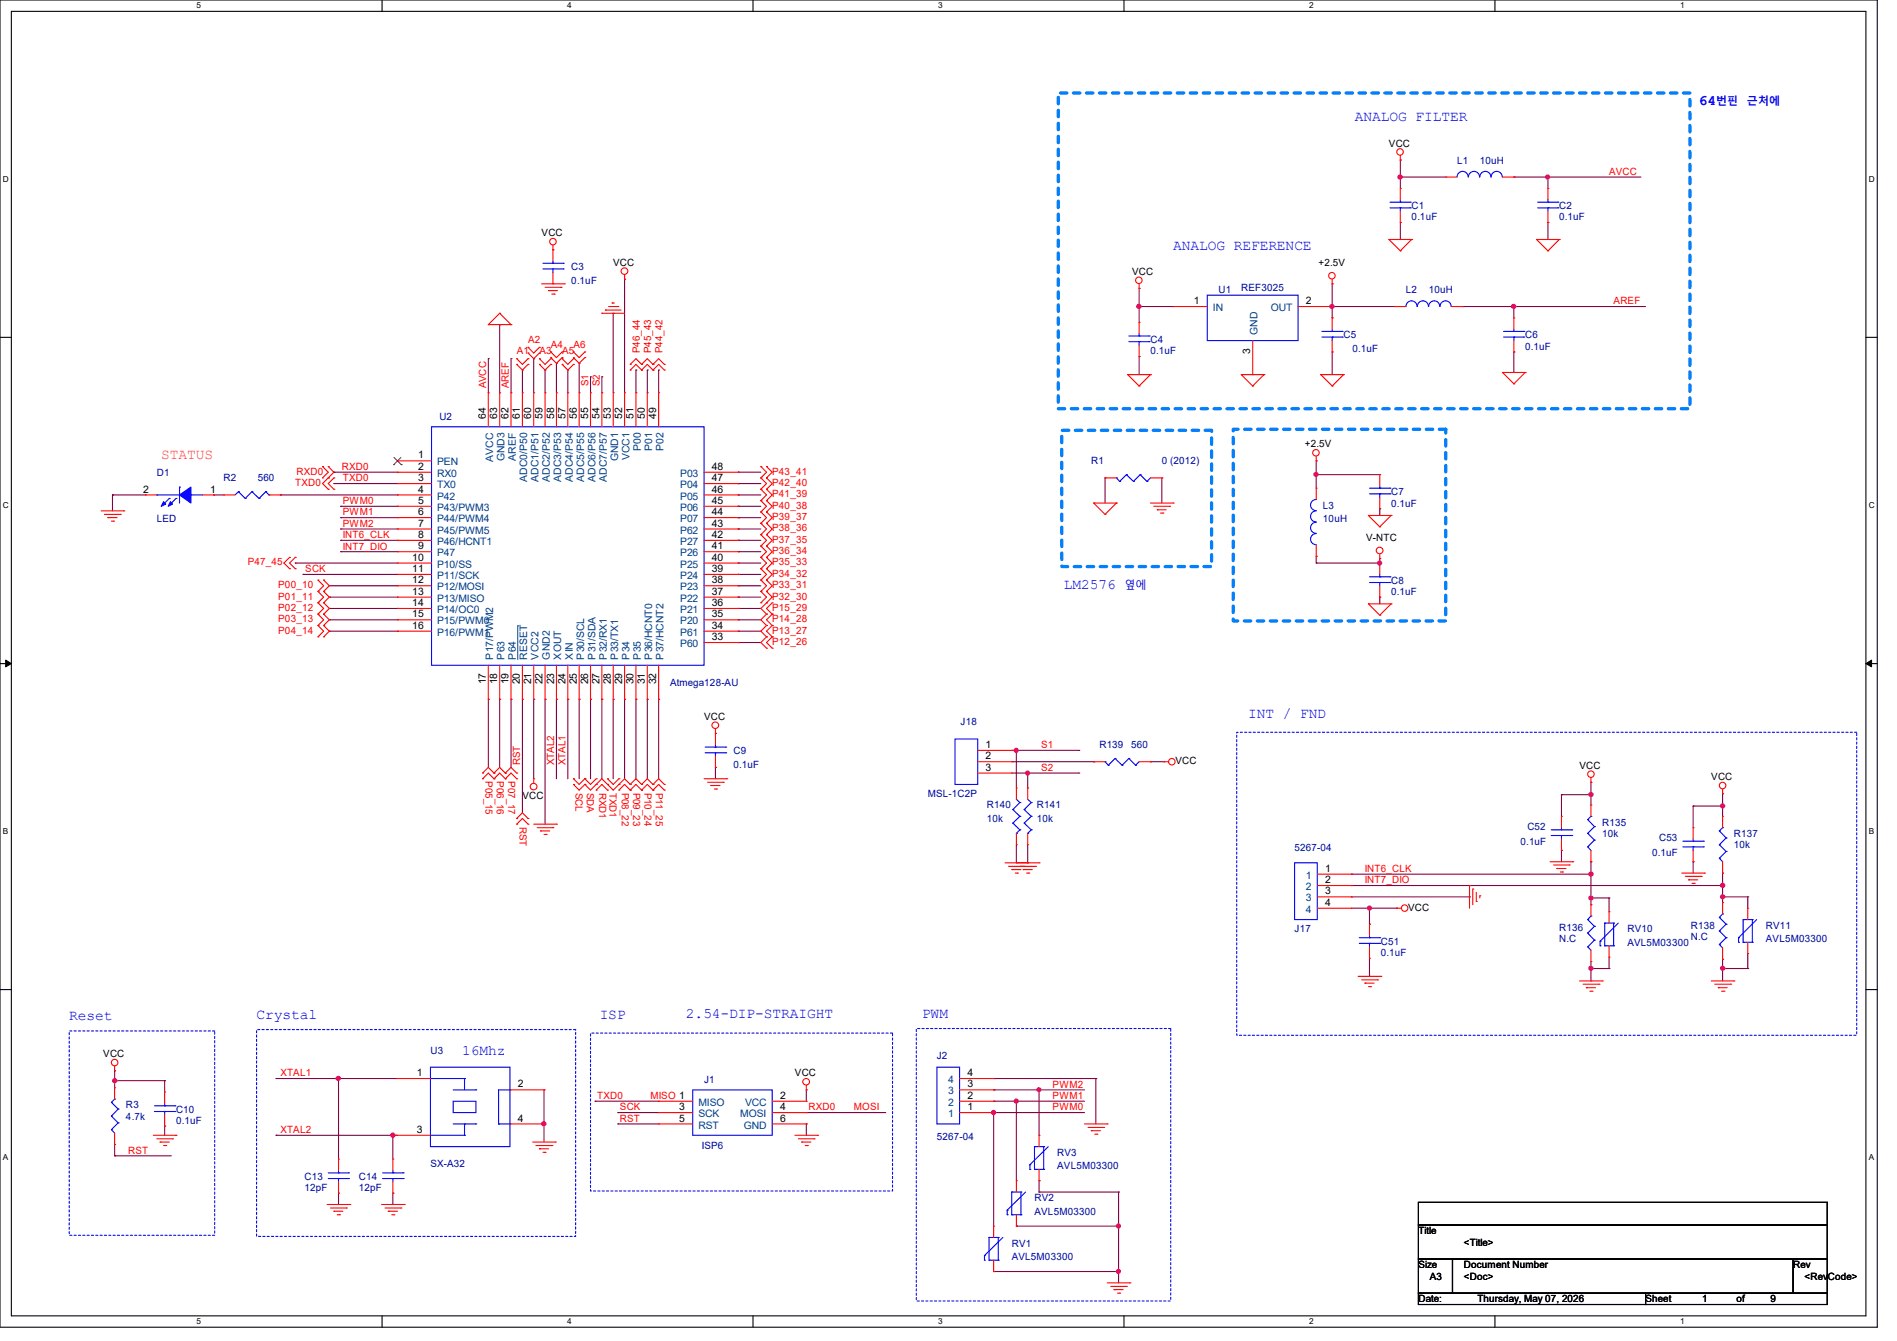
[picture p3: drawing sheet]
<svg xmlns="http://www.w3.org/2000/svg" width="297mm" height="210mm" viewBox="0 0 297 210" stroke-linecap="round" stroke-linejoin="round" font-family="sans-serif">
<defs><g id="words">
<g font-size="2.3" fill="#00f">
<text x="266" y="16.4">64</text>
<text x="212.1" y="18.9">ANALOG FILTER</text>
<text x="183.7" y="39.2">ANALOG REFERENCE</text>
<text x="166.6" y="92.2">LM2576</text>
<text x="195.4" y="112.4">INT / FND</text>
<text x="10.8" y="159.8">Reset</text>
<text x="40.2" y="159.6">Crystal</text>
<text x="93.9" y="159.6">ISP</text>
<text x="107.4" y="159.4">2.54-DIP-STRAIGHT</text>
<text x="144.4" y="159.4">PWM</text>
<text x="72.3" y="165.3">16Mhz</text>
</g>
<text font-size="2.3" fill="#ff8000" x="25.2" y="71.9">STATUS</text>
<g font-size="1.7" fill="#00f">
<text x="268.7" y="16.5">번핀</text>
<text x="273.5" y="16.5">근처에</text>
<text x="176.1" y="92.2">옆에</text>
</g>
<g font-size="1.6">
<text x="217.5" y="22.9">VCC</text>
<text x="84.8" y="37">VCC</text>
<text x="96" y="41.6">VCC</text>
<text x="206.4" y="41.6">+2.5V</text>
<text x="177.2" y="43.1">VCC</text>
<text x="186.9" y="47.6">1</text>
<text x="204.5" y="47.6">2</text>
<text x="195.8" y="55.5" transform="rotate(-90 195.8 55.5)">3</text>
<text x="76.1" y="65.6" transform="rotate(-90 76.1 65.6)">64</text>
<text x="77.9" y="65.6" transform="rotate(-90 77.9 65.6)">63</text>
<text x="79.6" y="65.6" transform="rotate(-90 79.6 65.6)">62</text>
<text x="81.4" y="65.6" transform="rotate(-90 81.4 65.6)">61</text>
<text x="83.2" y="65.6" transform="rotate(-90 83.2 65.6)">60</text>
<text x="85" y="65.6" transform="rotate(-90 85 65.6)">59</text>
<text x="86.7" y="65.6" transform="rotate(-90 86.7 65.6)">58</text>
<text x="88.5" y="65.6" transform="rotate(-90 88.5 65.6)">57</text>
<text x="90.3" y="65.6" transform="rotate(-90 90.3 65.6)">56</text>
<text x="92.1" y="65.6" transform="rotate(-90 92.1 65.6)">55</text>
<text x="93.9" y="65.6" transform="rotate(-90 93.9 65.6)">54</text>
<text x="95.6" y="65.6" transform="rotate(-90 95.6 65.6)">53</text>
<text x="97.4" y="65.6" transform="rotate(-90 97.4 65.6)">52</text>
<text x="99.2" y="65.6" transform="rotate(-90 99.2 65.6)">51</text>
<text x="101" y="65.6" transform="rotate(-90 101 65.6)">50</text>
<text x="102.7" y="65.6" transform="rotate(-90 102.7 65.6)">49</text>
<text x="65.4" y="71.8">1</text>
<text x="204.3" y="70.1">+2.5V</text>
<text x="22.4" y="77.1">2</text>
<text x="32.9" y="77.1">1</text>
<text x="65.4" y="73.6">2</text>
<text x="65.4" y="75.4">3</text>
<text x="65.4" y="77.1">4</text>
<text x="111.5" y="77.1">46</text>
<text x="111.5" y="75.4">47</text>
<text x="111.5" y="73.6">48</text>
<text x="65.4" y="78.9">5</text>
<text x="65.4" y="80.7">6</text>
<text x="65.4" y="82.5">7</text>
<text x="111.5" y="82.5">43</text>
<text x="111.5" y="80.7">44</text>
<text x="111.5" y="78.9">45</text>
<text x="64.6" y="87.8">10</text>
<text x="64.6" y="89.6">11</text>
<text x="65.4" y="84.2">8</text>
<text x="65.4" y="86">9</text>
<text x="111.5" y="89.6">39</text>
<text x="111.5" y="87.8">40</text>
<text x="111.5" y="86">41</text>
<text x="111.5" y="84.2">42</text>
<text x="213.9" y="84.7">V-NTC</text>
<text x="64.6" y="91.4">12</text>
<text x="64.6" y="93.1">13</text>
<text x="64.6" y="94.9">14</text>
<text x="111.5" y="94.9">36</text>
<text x="111.5" y="93.1">37</text>
<text x="111.5" y="91.4">38</text>
<text x="64.6" y="96.7">15</text>
<text x="64.6" y="98.5">16</text>
<text x="111.5" y="100.2">33</text>
<text x="111.5" y="98.5">34</text>
<text x="111.5" y="96.7">35</text>
<text x="76.1" y="107.2" transform="rotate(-90 76.1 107.2)">17</text>
<text x="77.9" y="107.2" transform="rotate(-90 77.9 107.2)">18</text>
<text x="79.6" y="107.2" transform="rotate(-90 79.6 107.2)">19</text>
<text x="81.4" y="107.2" transform="rotate(-90 81.4 107.2)">20</text>
<text x="83.2" y="107.2" transform="rotate(-90 83.2 107.2)">21</text>
<text x="85" y="107.2" transform="rotate(-90 85 107.2)">22</text>
<text x="86.7" y="107.2" transform="rotate(-90 86.7 107.2)">23</text>
<text x="88.5" y="107.2" transform="rotate(-90 88.5 107.2)">24</text>
<text x="90.3" y="107.2" transform="rotate(-90 90.3 107.2)">25</text>
<text x="92.1" y="107.2" transform="rotate(-90 92.1 107.2)">26</text>
<text x="93.9" y="107.2" transform="rotate(-90 93.9 107.2)">27</text>
<text x="95.6" y="107.2" transform="rotate(-90 95.6 107.2)">28</text>
<text x="97.4" y="107.2" transform="rotate(-90 97.4 107.2)">29</text>
<text x="99.2" y="107.2" transform="rotate(-90 99.2 107.2)">30</text>
<text x="101" y="107.2" transform="rotate(-90 101 107.2)">31</text>
<text x="102.7" y="107.2" transform="rotate(-90 102.7 107.2)">32</text>
<text x="110.2" y="112.7">VCC</text>
<text x="154.3" y="117.1">1</text>
<text x="154.3" y="118.9">2</text>
<text x="184" y="119.7">VCC</text>
<text x="81.8" y="125.2">VCC</text>
<text x="154.3" y="120.7">3</text>
<text x="247.3" y="120.4">VCC</text>
<text x="267.9" y="122.2">VCC</text>
<text x="207.5" y="136.5">1</text>
<text x="207.5" y="138.3">2</text>
<text x="207.5" y="140.1">3</text>
<text x="207.5" y="141.9">4</text>
<text x="220.5" y="142.6">VCC</text>
<text x="16.2" y="165.6">VCC</text>
<text x="65.3" y="168.5">1</text>
<text x="81.1" y="170.3">2</text>
<text x="106.3" y="173.9">3</text>
<text x="122.1" y="172.1">2</text>
<text x="122.1" y="173.9">4</text>
<text x="124.5" y="168.6">VCC</text>
<text x="151.5" y="173.9">1</text>
<text x="151.5" y="172.1">2</text>
<text x="151.5" y="170.3">3</text>
<text x="151.5" y="168.5">4</text>
<text x="65.3" y="177.4">3</text>
<text x="81.1" y="175.6">4</text>
<text x="106.3" y="175.6">5</text>
<text x="122.1" y="175.6">6</text>
<text x="222.1" y="193.3">Title</text>
<text x="229.2" y="195.1">&lt;Title&gt;</text>
<text x="222.1" y="198.6">Size</text>
<text x="222.1" y="204">Date:</text>
<text x="223.9" y="200.4">A3</text>
<text x="229.2" y="198.6">Document Number</text>
<text x="229.2" y="200.4">&lt;Doc&gt;</text>
<text x="231.3" y="204">Thursday, May 07, 2026</text>
<text x="257.6" y="204">Sheet</text>
<text x="266.5" y="204">1</text>
<text x="271.9" y="204">of</text>
<text x="277.2" y="204">9</text>
<text x="280.8" y="198.6">Rev</text>
<text x="282.5" y="200.4">&lt;RevCode&gt;</text>
</g>
<g font-size="1.6" fill="#000080">
<text x="228.1" y="25.6">L1</text>
<text x="231.7" y="25.6">10uH</text>
<text x="221" y="32.7">C1</text>
<text x="221" y="34.5">0.1uF</text>
<text x="244.1" y="32.7">C2</text>
<text x="244.1" y="34.5">0.1uF</text>
<text x="89.5" y="42.3">C3</text>
<text x="89.5" y="44.4">0.1uF</text>
<text x="190.8" y="45.9">U1</text>
<text x="194.4" y="45.5">REF3025</text>
<text x="220.1" y="45.9">L2</text>
<text x="223.7" y="45.9">10uH</text>
<text x="180.1" y="53.7">C4</text>
<text x="210.4" y="53">C5</text>
<text x="238.8" y="53">C6</text>
<text x="180.1" y="55.5">0.1uF</text>
<text x="211.8" y="55.1">0.1uF</text>
<text x="238.8" y="54.8">0.1uF</text>
<text x="68.8" y="65.8">U2</text>
<text x="24.6" y="74.5">D1</text>
<text x="35" y="75.4">R2</text>
<text x="40.3" y="75.4">560</text>
<text x="170.9" y="72.7">R1</text>
<text x="181.9" y="72.7">0 (2012)</text>
<text x="217.8" y="77.6">C7</text>
<text x="24.6" y="81.8">LED</text>
<text x="207.1" y="79.7">L3</text>
<text x="207.1" y="81.8">10uH</text>
<text x="217.8" y="79.3">0.1uF</text>
<text x="217.8" y="91.4">C8</text>
<text x="217.8" y="93.2">0.1uF</text>
<text x="104.9" y="107.4">Atmega128-AU</text>
<text x="150.4" y="113.6">J18</text>
<text x="114.8" y="118.1">C9</text>
<text x="172.1" y="117.2">R139</text>
<text x="177.1" y="117.2">560</text>
<text x="114.8" y="120.2">0.1uF</text>
<text x="145.2" y="124.8">MSL-1C2P</text>
<text x="154.5" y="126.6">R140</text>
<text x="154.5" y="128.7">10k</text>
<text x="162.3" y="126.6">R141</text>
<text x="162.3" y="128.7">10k</text>
<text x="239.1" y="130">C52</text>
<text x="250.9" y="129.3">R135</text>
<text x="250.9" y="131.1">10k</text>
<text x="259.8" y="131.8">C53</text>
<text x="271.5" y="131.1">R137</text>
<text x="202.7" y="133.3">5267-04</text>
<text x="238.1" y="132.3">0.1uF</text>
<text x="258.7" y="134.1">0.1uF</text>
<text x="271.5" y="132.8">10k</text>
<text x="202.7" y="146">J17</text>
<text x="216.2" y="148">C51</text>
<text x="216.2" y="149.7">0.1uF</text>
<text x="244.1" y="145.8">R136</text>
<text x="244.1" y="147.6">N.C</text>
<text x="254.8" y="146">RV10</text>
<text x="254.8" y="148.1">AVL5M03300</text>
<text x="264.8" y="145.5">R138</text>
<text x="264.8" y="147.2">N.C</text>
<text x="276.5" y="145.5">RV11</text>
<text x="276.5" y="147.6">AVL5M03300</text>
<text x="67.4" y="165">U3</text>
<text x="146.7" y="165.9">J2</text>
<text x="19.7" y="173.6">R3</text>
<text x="110.2" y="169.6">J1</text>
<text x="19.7" y="175.3">4.7k</text>
<text x="27.6" y="174.2">C10</text>
<text x="27.6" y="176">0.1uF</text>
<text x="109.9" y="180">ISP6</text>
<text x="146.7" y="178.5">5267-04</text>
<text x="47.7" y="184.7">C13</text>
<text x="56.2" y="184.7">C14</text>
<text x="67.4" y="182.8">SX-A32</text>
<text x="165.5" y="181">RV3</text>
<text x="165.5" y="183.1">AVL5M03300</text>
<text x="47.7" y="186.5">12pF</text>
<text x="56.2" y="186.5">12pF</text>
<text x="162" y="188.1">RV2</text>
<text x="162" y="190.2">AVL5M03300</text>
<text x="158.4" y="195.2">RV1</text>
<text x="158.4" y="197.4">AVL5M03300</text>
</g>
<g font-size="1.6" fill="#f00">
<text x="251.9" y="27.4">AVCC</text>
<text x="252.6" y="47.7">AREF</text>
<text x="82.7" y="53.7">A2</text>
<text x="80.9" y="55.5">A1</text>
<text x="84.5" y="55.5">A3</text>
<text x="86.2" y="54.4">A4</text>
<text x="88" y="55.5">A5</text>
<text x="89.8" y="54.4">A6</text>
<text x="100.2" y="55.3" transform="rotate(-90 100.2 55.3)">P46_44</text>
<text x="101.9" y="55.3" transform="rotate(-90 101.9 55.3)">P45_43</text>
<text x="103.7" y="55.3" transform="rotate(-90 103.7 55.3)">P44_42</text>
<text x="76.1" y="60.8" transform="rotate(-90 76.1 60.8)">AVCC</text>
<text x="79.7" y="60.8" transform="rotate(-90 79.7 60.8)">AREF</text>
<text x="92.1" y="60.5" transform="rotate(-90 92.1 60.5)">S1</text>
<text x="93.9" y="60.5" transform="rotate(-90 93.9 60.5)">S2</text>
<text x="46.2" y="76.1">TXD0</text>
<text x="46.4" y="74.3">RXD0</text>
<text x="53.5" y="73.6">RXD0</text>
<text x="53.7" y="75.4">TXD0</text>
<text x="120.9" y="77.9">P41_39</text>
<text x="120.9" y="76.1">P42_40</text>
<text x="120.9" y="74.3">P43_41</text>
<text x="53.7" y="82.5">PWM2</text>
<text x="53.7" y="80.7">PWM1</text>
<text x="53.7" y="78.9">PWM0</text>
<text x="120.9" y="83.2">P38_36</text>
<text x="120.9" y="81.4">P39_37</text>
<text x="120.9" y="79.7">P40_38</text>
<text x="38.8" y="88.6">P47_45</text>
<text x="47.8" y="89.6">SCK</text>
<text x="53.7" y="84.3">INT6_CLK</text>
<text x="53.7" y="86.1">INT7_DIO</text>
<text x="120.9" y="88.6">P35_33</text>
<text x="120.9" y="86.8">P36_34</text>
<text x="120.9" y="85">P37_35</text>
<text x="43.6" y="92.1">P00_10</text>
<text x="43.6" y="93.9">P01_11</text>
<text x="43.6" y="95.7">P02_12</text>
<text x="120.9" y="93.9">P32_30</text>
<text x="120.9" y="92.1">P33_31</text>
<text x="120.9" y="90.3">P34_32</text>
<text x="120.9" y="95.7">P15_29</text>
<text x="43.6" y="97.4">P03_13</text>
<text x="43.6" y="99.2">P04_14</text>
<text x="120.9" y="101">P12_26</text>
<text x="120.9" y="99.2">P13_27</text>
<text x="120.9" y="97.4">P14_28</text>
<text x="81.4" y="119.8" transform="rotate(-90 81.4 119.8)">RST</text>
<text x="86.8" y="119.8" transform="rotate(-90 86.8 119.8)">XTAL2</text>
<text x="88.6" y="119.8" transform="rotate(-90 88.6 119.8)">XTAL1</text>
<text x="163" y="117.2">S1</text>
<text x="76" y="122.3" transform="rotate(90 76 122.3)">P05_15</text>
<text x="77.8" y="122.3" transform="rotate(90 77.8 122.3)">P06_16</text>
<text x="79.6" y="122.3" transform="rotate(90 79.6 122.3)">P07_17</text>
<text x="90.1" y="124.1" transform="rotate(90 90.1 124.1)">SCL</text>
<text x="91.9" y="124.1" transform="rotate(90 91.9 124.1)">SDA</text>
<text x="93.8" y="124.1" transform="rotate(90 93.8 124.1)">RXD1</text>
<text x="95.4" y="124.1" transform="rotate(90 95.4 124.1)">TXD1</text>
<text x="97.4" y="124.1" transform="rotate(90 97.4 124.1)">P08_22</text>
<text x="99.1" y="124.1" transform="rotate(90 99.1 124.1)">P09_23</text>
<text x="100.9" y="124.1" transform="rotate(90 100.9 124.1)">P10_24</text>
<text x="102.7" y="124.1" transform="rotate(90 102.7 124.1)">P11_25</text>
<text x="163" y="120.7">S2</text>
<text x="81.4" y="129.5" transform="rotate(90 81.4 129.5)">RST</text>
<text x="213.7" y="136.6">INT6_CLK</text>
<text x="213.7" y="138.3">INT7_DIO</text>
<text x="43.9" y="168.6">XTAL1</text>
<text x="93.5" y="172.1">TXD0</text>
<text x="97.1" y="173.9">SCK</text>
<text x="101.9" y="172.1">MISO 1</text>
<text x="126.6" y="173.9">RXD0</text>
<text x="133.7" y="173.9">MOSI</text>
<text x="164.8" y="170.3">PWM2</text>
<text x="164.8" y="172.1">PWM1</text>
<text x="164.8" y="173.9">PWM0</text>
<text x="43.9" y="177.5">XTAL2</text>
<text x="97.1" y="175.7">RST</text>
<text x="20.1" y="180.7">RST</text>
</g>
<g font-size="1.6" fill="#004080">
<text x="189.9" y="48.7">IN</text>
<text x="196.9" y="52.5" transform="rotate(-90 196.9 52.5)">GND</text>
<text x="199" y="48.7">OUT</text>
<text x="100.3" y="70.6" transform="rotate(-90 100.3 70.6)">P00</text>
<text x="102.1" y="70.6" transform="rotate(-90 102.1 70.6)">P01</text>
<text x="103.9" y="70.6" transform="rotate(-90 103.9 70.6)">P02</text>
<text x="68.5" y="72.9">PEN</text>
<text x="68.5" y="74.7">RX0</text>
<text x="68.5" y="76.5">TX0</text>
<text x="77.2" y="72.3" transform="rotate(-90 77.2 72.3)">AVCC</text>
<text x="79" y="72.3" transform="rotate(-90 79 72.3)">GND3</text>
<text x="80.8" y="72.1" transform="rotate(-90 80.8 72.1)">AREF</text>
<text x="82.6" y="75.4" transform="rotate(-90 82.6 75.4)">ADC0/P50</text>
<text x="84.3" y="75.4" transform="rotate(-90 84.3 75.4)">ADC1/P51</text>
<text x="86.1" y="75.4" transform="rotate(-90 86.1 75.4)">ADC2/P52</text>
<text x="87.9" y="75.4" transform="rotate(-90 87.9 75.4)">ADC3/P53</text>
<text x="89.7" y="75.4" transform="rotate(-90 89.7 75.4)">ADC4/P54</text>
<text x="91.4" y="75.4" transform="rotate(-90 91.4 75.4)">ADC5/P55</text>
<text x="93.2" y="75.4" transform="rotate(-90 93.2 75.4)">ADC6/P56</text>
<text x="95" y="75.4" transform="rotate(-90 95 75.4)">ADC7/P57</text>
<text x="96.8" y="72.3" transform="rotate(-90 96.8 72.3)">GND1</text>
<text x="98.6" y="72.1" transform="rotate(-90 98.6 72.1)">VCC1</text>
<text x="106.5" y="76.5">P04</text>
<text x="106.5" y="74.7">P03</text>
<text x="68.5" y="78.2">P42</text>
<text x="68.5" y="80">P43/PWM3</text>
<text x="68.5" y="81.8">P44/PWM4</text>
<text x="68.5" y="83.6">P45/PWM5</text>
<text x="106.5" y="83.6">P62</text>
<text x="106.5" y="81.8">P07</text>
<text x="106.5" y="80">P06</text>
<text x="106.5" y="78.2">P05</text>
<text x="68.5" y="85.3">P46/HCNT1</text>
<text x="68.5" y="87.1">P47</text>
<text x="68.5" y="88.9">P10/SS</text>
<text x="106.5" y="88.9">P25</text>
<text x="106.5" y="87.1">P26</text>
<text x="106.5" y="85.3">P27</text>
<text x="68.5" y="90.7">P11/SCK</text>
<text x="68.5" y="92.5">P12/MOSI</text>
<text x="68.5" y="94.2">P13/MISO</text>
<text x="106.5" y="94.2">P22</text>
<text x="106.5" y="92.5">P23</text>
<text x="106.5" y="90.7">P24</text>
<text x="68.5" y="96">P14/OC0</text>
<text x="68.5" y="97.8">P15/PWM0</text>
<text x="68.5" y="99.6">P16/PWM1</text>
<text x="106.5" y="101.3">P60</text>
<text x="106.5" y="99.6">P61</text>
<text x="106.5" y="97.8">P20</text>
<text x="106.5" y="96">P21</text>
<text x="77.2" y="103.3" transform="rotate(-90 77.2 103.3)">P17/PWM2</text>
<text x="79" y="103.3" transform="rotate(-90 79 103.3)">P63</text>
<text x="80.8" y="103.3" transform="rotate(-90 80.8 103.3)">P64</text>
<text x="82.6" y="103.3" transform="rotate(-90 82.6 103.3)">RESET</text>
<text x="84.3" y="103.3" transform="rotate(-90 84.3 103.3)">VCC2</text>
<text x="86.1" y="103.3" transform="rotate(-90 86.1 103.3)">GND2</text>
<text x="87.9" y="103.3" transform="rotate(-90 87.9 103.3)">XOUT</text>
<text x="89.7" y="103.3" transform="rotate(-90 89.7 103.3)">XIN</text>
<text x="91.4" y="103.3" transform="rotate(-90 91.4 103.3)">P30/SCL</text>
<text x="93.2" y="103.3" transform="rotate(-90 93.2 103.3)">P31/SDA</text>
<text x="95" y="103.3" transform="rotate(-90 95 103.3)">P32/RX1</text>
<text x="96.8" y="103.3" transform="rotate(-90 96.8 103.3)">P33/TX1</text>
<text x="98.6" y="103.3" transform="rotate(-90 98.6 103.3)">P34</text>
<text x="100.3" y="103.3" transform="rotate(-90 100.3 103.3)">P35</text>
<text x="102.1" y="103.3" transform="rotate(-90 102.1 103.3)">P36/HCNT0</text>
<text x="103.9" y="103.3" transform="rotate(-90 103.9 103.3)">P37/HCNT2</text>
<text x="204.5" y="137.6">1</text>
<text x="204.5" y="139.4">2</text>
<text x="204.5" y="141.2">3</text>
<text x="204.5" y="143">4</text>
<text x="109.3" y="173.2">MISO</text>
<text x="116.7" y="173.2">VCC</text>
<text x="148.5" y="173.2">2</text>
<text x="148.5" y="171.4">3</text>
<text x="148.5" y="169.6">4</text>
<text x="109.3" y="175">SCK</text>
<text x="109.3" y="176.7">RST</text>
<text x="115.9" y="175">MOSI</text>
<text x="116.5" y="176.7">GND</text>
<text x="148.5" y="175">1</text>
</g>
<g font-size="1.3">
<text x="30.8" y="1.3">5</text>
<text x="88.8" y="1.3">4</text>
<text x="146.9" y="1.3">3</text>
<text x="205" y="1.3">2</text>
<text x="263.1" y="1.3">1</text>
<text x=".5" y="28.4">D</text>
<text x="292.6" y="28.4">D</text>
<text x=".5" y="79.5">C</text>
<text x="292.6" y="79.5">C</text>
<text x=".5" y="130.6">B</text>
<text x="292.6" y="130.6">B</text>
<text x=".5" y="181.7">A</text>
<text x="292.6" y="181.7">A</text>
<text x="30.8" y="207.4">5</text>
<text x="88.8" y="207.4">4</text>
<text x="146.9" y="207.4">3</text>
<text x="205" y="207.4">2</text>
<text x="263.1" y="207.4">1</text>
</g>
</g></defs>
<path d="M0 0h293.9v207.9h-293.9zM1.8 1.8h290.3v204.3h-290.3z" fill="none" stroke="#000" stroke-width=".17"/>
<g fill="#fff">
<path d="M30.8 .2h.7v1.4h-.7z"/>
<path d="M30.8 206.2h.7v1.4h-.7z"/>
</g>
<path d="M59.8 0v1.8M59.8 206.1v1.8" fill="none" stroke="#000" stroke-width=".17"/>
<g fill="#fff">
<path d="M88.8 .2h.7v1.4h-.7z"/>
<path d="M88.8 206.2h.7v1.4h-.7z"/>
</g>
<path d="M117.9 0v1.8M117.9 206.1v1.8" fill="none" stroke="#000" stroke-width=".17"/>
<g fill="#fff">
<path d="M146.9 .2h.7v1.4h-.7z"/>
<path d="M146.9 206.2h.7v1.4h-.7z"/>
</g>
<path d="M176 0v1.8M176 206.1v1.8" fill="none" stroke="#000" stroke-width=".17"/>
<g fill="#fff">
<path d="M205 .2h.7v1.4h-.7z"/>
<path d="M205 206.2h.7v1.4h-.7z"/>
</g>
<path d="M234.1 0v1.8M234.1 206.1v1.8" fill="none" stroke="#000" stroke-width=".17"/>
<g fill="#fff">
<path d="M263.1 .2h.6v1.4h-.6z"/>
<path d="M263.1 206.2h.6v1.4h-.6z"/>
<path d="M.5 27.3h.9v1.4h-.9z"/>
<path d="M292.6 27.3h.9v1.4h-.9z"/>
<path d="M.5 78.4h.9v1.4h-.9z"/>
<path d="M292.6 78.4h.9v1.4h-.9z"/>
</g>
<path d="M0 52.8h1.8M292.1 52.8h1.8" fill="none" stroke="#000" stroke-width=".17"/>
<g fill="#fff">
<path d="M.5 129.5h.8v1.4h-.8z"/>
<path d="M292.6 129.5h.8v1.4h-.8z"/>
</g>
<path d="M0 103.9h1.8M292.1 103.9h1.8" fill="none" stroke="#000" stroke-width=".17"/>
<path d="M.9 103.4l.9 .5-.9 .5zM292.1 103.9l.9-.5v1z" fill="#000" stroke="#000" stroke-width=".16"/>
<g fill="#fff">
<path d="M.5 180.5h.8v1.4h-.8z"/>
<path d="M292.6 180.5h.8v1.4h-.8z"/>
</g>
<path d="M0 155h1.8M292.1 155h1.8M222.1 188.3h64v3.6h-64zM222.1 191.9h64v5.3h-64zM222.1 197.2h5.3v5.3h-5.3zM227.4 197.2h53.4v5.3h-53.4zM280.8 197.2h5.3v5.3h-5.3zM222.1 202.5h35.5v1.8h-35.5zM257.6 202.5h28.5v1.8h-28.5z" fill="none" stroke="#000" stroke-width=".17"/>
<path d="M193.6 114.7h97.1v47.4h-97.1zM10.8 161.5h22.8v32h-22.8zM40.2 161.2h49.9v32.4h-49.9zM92.5 161.8h47.2v24.7h-47.2zM143.5 161.1h39.8v42.7h-39.8z" fill="none" stroke="#00f" stroke-width=".17" stroke-dasharray=".3 .3"/>
<path d="M165.7 14.6h98.9v49.4h-98.9zM166.2 67.4h23.5v21.3h-23.5zM193.1 67.2h33.3v30h-33.3z" fill="none" stroke="#0080ff" stroke-width=".51" stroke-dasharray="1"/>
<g fill="none" stroke="#800040" stroke-width=".17">
<path d="M219.2 34.8h.1M219.2 25.1h.1M219.2 27.7h.1M219.2 25.1v4.4M219.2 34.8v2.7M219.2 27.7h7.2M237 27.7h.1M237 27.7h19.9M242.4 34.8h.1M242.4 27.7h.1M242.4 27.7v1.8M242.4 34.8v2.7"/>
<path d="M76.5 56.2h.1M76.5 56.2v5.3M78.2 50.8h.1M78.2 50.8v10.7M80 56.2h.1M80 56.2v5.3M81.8 58h.1M81.8 58v3.5M83.6 56.2h.1M83.6 56.2v5.3M85.3 58h.1M85.3 58v3.5"/>
<path d="M87.1 56.9h.1M87.1 56.9v4.6M88.9 58h.1M88.9 58v3.5M90.7 56.9h.1M90.7 56.9v4.6M92.5 59h.1M92.5 59v2.5M94.2 59h.1M94.2 59v2.5M96 49.1h.1M96 49.1v12.4"/>
<path d="M97.8 43.7h.1M97.8 43.7v17.8M99.6 58h.1M99.6 58v3.5M101.3 58h.1M101.3 58v3.5M103.1 58h.1M103.1 58v3.5M178.4 48h.1M178.4 55.8h.1M178.4 45.2h.1M178.4 48h5.3"/>
<path d="M178.4 45.2v5.3M178.4 55.8v2.9M183.7 48h.1M208.6 55.1h.1M208.6 44.4h.1M208.6 49.8h.1M208.6 48h.1M208.6 48h9.8M208.6 44.4v5.4M208.6 55.1v3.6M229 48h.1M229 48h28.6"/>
<path d="M237 48h.1M237 55.1h.1M237 48v1.8M237 55.1v3.2M17.6 77.5h.1M17.6 77.5h5.2M17.6 77.5v2.5M33.4 77.5h.1M33.4 77.5h1.6M43.9 77.5h.1M43.9 77.5h18.3M52.3 75.7h.1"/>
<path d="M52.3 74h.1M52.3 75.7h9.9M52.3 74h9.9M53.3 79.3h.1M53.3 79.3h8.9M115.6 79.3h.1M115.6 77.5h.1M115.6 75.7h.1M115.6 74h.1M115.6 75.7h3.5M115.6 74h3.5M115.6 77.5h3.5"/>
<path d="M115.6 79.3h3.5M173 74.8h.1M173 74.8v4M181.9 74.8h.1M181.9 74.8v4M206.1 74.3h.1M206.1 72.2h.1M206.1 72.2v4.3M206.1 74.3h9.9M216 79.7h.1M216 79.7v1M46.2 88.2h.1"/>
<path d="M46.2 88.2h16M47.5 90h.1M47.5 90h14.7M51.6 95.3h.1M51.6 97.1h.1M51.6 98.8h.1M51.6 91.7h.1M51.6 93.5h.1M51.6 91.7h10.6M51.6 95.3h10.6M51.6 93.5h10.6M51.6 97.1h10.6"/>
<path d="M51.6 98.8h10.6M53.3 82.8h.1M53.3 81.1h.1M53.3 84.6h.1M53.3 86.4h.1M53.3 81.1h8.9M53.3 86.4h8.9M53.3 84.6h8.9M53.3 82.8h8.9M115.6 91.7h.1M115.6 95.3h.1M115.6 93.5h.1"/>
<path d="M115.6 98.8h.1M115.6 97.1h.1M115.6 90h.1M115.6 88.2h.1M115.6 81.1h.1M115.6 86.4h.1M115.6 84.6h.1M115.6 82.8h.1M115.6 91.7h3.5M115.6 90h3.5M115.6 95.3h3.5M115.6 93.5h3.5"/>
<path d="M115.6 97.1h3.5M115.6 98.8h3.5M115.6 88.2h3.5M115.6 81.1h3.5M115.6 86.4h3.5M115.6 84.6h3.5M115.6 82.8h3.5M206.1 88.2h.1M206.1 87.1h.1M206.1 87.1v1.1M216 93.5h.1M216 87.5h.1"/>
<path d="M216 87.5v.7h-9.9M216 93.5v1.1M76.5 109.5h.1M76.5 109.5v10.7M78.2 109.5h.1M78.2 109.5v10.7M80 109.5h.1M80 109.5v10.7M81.8 109.5h.1M81.8 109.5v17.8M83.6 109.5h.1M83.6 109.5v12.5"/>
<path d="M85.3 109.5h.1M85.3 109.5v19.6M87.1 109.5h.1M87.1 109.5v12.5M88.9 109.5h.1M88.9 109.5v12.5M90.7 109.5h.1M90.7 109.5v12.5M92.5 109.5h.1M92.5 109.5v12.5M94.2 109.5h.1M94.2 109.5v12.5"/>
<path d="M96 109.5h.1M96 109.5v12.5M97.8 109.5h.1M97.8 109.5v12.5M99.6 109.5h.1M99.6 109.5v12.5M101.3 109.5h.1M101.3 109.5v12.5M103.1 109.5h.1M103.1 109.5v12.5M115.6 100.6h.1M115.6 100.6h3.5"/>
<path d="M158.4 119.3h12.8M158.4 117.5h10.5M159.1 117.5h.1M159.1 117.5v5.9M168.9 117.5h.1M171.2 119.3h.1M180.1 119.3h.1M180.1 119.3h2.1M112 120.2h.1M112 120.2v1.8M158.4 121.1h10.5M159.1 135.1h.1"/>
<path d="M159.1 132.3v2.8M160.9 121.1h.1M160.9 135.1h.1M160.9 121.1v2.3M160.9 132.3v2.8M168.9 121.1h.1M211.6 136.9h.1M211.6 138.7h.1M211.6 136.9h37.5M211.6 138.7h58.1M244.5 124.5h.1M244.5 133.2h.1"/>
<path d="M244.5 124.5v3.3M244.5 133.2v1.8M244.5 124.5h4.6M249.1 135h.1M249.1 124.5h.1M249.1 122.5h.1M249.1 122.5v3.6M249.1 135v6.7M265.1 126.2h.1M265.1 135h.1M265.1 126.2v3.4M265.1 135v1.7"/>
<path d="M265.1 126.2h4.6M269.7 136.7h.1M269.7 126.2h.1M269.7 124.3h.1M269.7 124.3v3.5M269.7 136.7v4.7M211.6 142.2h7.1M211.6 140.5h18.5M214.4 142.2h.1M214.4 144.7h.1M214.4 152.9h.1M214.4 142.2v2.5"/>
<path d="M214.4 150.1v2.8M218.7 142.2h.1M230.1 140.5h.1M249.1 140.6h.1M249.1 151.7h.1M249.1 141.7h.1M249.1 153.6h.1M249.1 150.6v3M249.1 140.6h2.8M249.1 151.7h2.8M251.9 140.6h.1M251.9 151.7h.1"/>
<path d="M251.9 140.6v2.2M251.9 149.9v1.8M269.7 140.5h.1M269.7 151.7h.1M269.7 141.4h.1M269.7 150.2h.1M269.7 140.5h3.9M269.7 150.2v3.4M269.7 151.7h3.9M273.6 140.5h.1M273.6 151.7h.1M273.6 140.5v1.7"/>
<path d="M273.6 149.4v2.3M17.9 169.2h.1M17.9 179.2h.1M17.9 167.7h.1M17.9 167.7v2.6M17.9 179.2v1.8M17.9 169.2h7.9M25.8 169.2h.1M25.8 176.4h.1M25.8 169.2v1.8M25.8 176.4v1.4M43.2 168.9h.1"/>
<path d="M43.2 177.8h.1M43.2 168.9h18.9M43.2 177.8h18.9M53 168.9h.1M53 168.9v12.6M61.5 177.8h.1M61.5 177.8v3.7M85.2 176h.1M85.2 170.7h.1M85.2 170.7v8.2M93.2 172.5h.1M93.2 172.5h9.9"/>
<path d="M96.7 174.2h.1M96.7 176h.1M96.7 174.2h6.4M96.7 176h6.4M126.2 170.7h.1M126.2 174.2h.1M126.2 176h.1M126.2 174.2h12.5M126.2 170.7v1.8M126.2 176v1.8M155.6 168.9h.1M155.6 174.2h.1"/>
<path d="M155.6 170.7h.1M155.6 172.5h.1M155.6 168.9h16M155.6 170.7h14.2M155.6 172.5h14.2M155.6 174.2h14.2M155.6 174.2v17.8M159.1 172.5h.1M159.1 172.5v12.4M162.7 170.7h.1M162.7 170.7v7.1M171.6 168.9h.1"/>
<path d="M171.6 168.9v7.1M17.9 181h.1M17.9 181h8.9M53 186.9h.1M53 186.9v1.7M61.5 186.9h.1M61.5 186.9v1.7M155.6 199.1h.1M155.6 199.1h19.5M159.1 192h.1M159.1 192h16M162.7 184.9h.1"/>
<path d="M162.7 186.7h.1M162.7 184.9v1.8M162.7 186.7h12.4M175.1 186.7h.1M175.1 199.1h.1M175.1 192h.1M175.1 186.7v14.2"/>
</g>
<g fill="#f0f" stroke="#f0f" stroke-width=".17">
<circle cx="162.7" cy="170.7" r=".32"/>
<circle cx="159.1" cy="172.4" r=".32"/>
<circle cx="155.6" cy="174.2" r=".32"/>
<circle cx="175.1" cy="199.1" r=".32"/>
<circle cx="175.1" cy="192" r=".32"/>
<circle cx="85.1" cy="176" r=".33"/>
<circle cx="53" cy="168.9" r=".33"/>
<circle cx="61.5" cy="177.8" r=".33"/>
<circle cx="18" cy="169.2" r=".33"/>
<circle cx="237" cy="48" r=".33"/>
<circle cx="219.2" cy="27.7" r=".33"/>
<circle cx="242.3" cy="27.7" r=".33"/>
<circle cx="208.5" cy="48" r=".33"/>
<circle cx="178.3" cy="48" r=".33"/>
<circle cx="206" cy="74.3" r=".33"/>
<circle cx="216" cy="88.2" r=".32"/>
<circle cx="249.1" cy="136.9" r=".33"/>
<circle cx="269.7" cy="138.7" r=".33"/>
<circle cx="214.4" cy="142.2" r=".33"/>
<circle cx="249.1" cy="124.4" r=".33"/>
<circle cx="249.1" cy="140.6" r=".33"/>
<circle cx="269.7" cy="126.2" r=".33"/>
<circle cx="269.7" cy="140.4" r=".33"/>
<circle cx="249.1" cy="151.6" r=".33"/>
<circle cx="269.7" cy="151.6" r=".33"/>
<circle cx="159.1" cy="117.5" r=".32"/>
<circle cx="160.9" cy="121.1" r=".32"/>
</g>
<g fill="none" stroke="#f00" stroke-width=".17">
<path d="M86.6 39.1h.1M86.6 38.4v2.5M217.5 37.5h.1M217.5 37.5h3.5M217.5 37.5l1.7 1.8M219.2 39.3h.1M219.2 25.1h.1M219.2 29.5h.1M219.2 34.8h.1M219.2 24.3v.8M219.2 29.5v1.8M219.2 33.1v1.7"/>
<path d="M221 37.5h.1M221 37.5l-1.8 1.8M226.4 27.7h.1M226.4 27.7h1.7M235.2 27.7h1.8M237 27.7h.1M240.6 37.5h.1M240.6 37.5h3.5M240.6 37.5l1.8 1.8M242.4 39.3h.1M242.4 29.5h.1M242.4 34.8h.1"/>
<path d="M242.4 29.5v1.8M242.4 33.1v1.7M244.1 37.5h.1M244.1 37.5l-1.7 1.8M76.5 50.8h.1M76.5 50.8h3.5M78.2 49.1h.1M78.2 49.1l-1.7 1.7M78.2 49.1l1.8 1.7M80 50.8h.1M80.9 57.1h.1M80.9 56.2h.1"/>
<path d="M80.9 57.1l.9 .9 .9-.9M80.9 56.2l.9 .9 .9-.9M82.7 57.1h.1M82.7 56.2h.1M82.7 55.3h.1M82.7 54.4h.1M82.7 55.3l.9 .9 .9-.9M82.7 54.4l.9 .9 .9-.9M84.5 55.3h.1M84.5 54.4h.1M84.5 57.1h.1M84.5 56.2h.1"/>
<path d="M84.5 57.1l.8 .9 .9-.9M84.5 56.2l.8 .9 .9-.9M84.8 44.4h3.5M85.3 45h2.5M85.9 45.5h.1M85.9 45.5h1.4M86.2 57.1h.1M86.2 56.2h.1M86.2 56h.1M86.2 55.1h.1M86.2 56l.9 .9 .9-.9M86.2 55.1l.9 .9 .9-.9"/>
<path d="M86.4 46.1h.4M86.6 44.4h.1M86.6 42.7v1.7M86.8 46.1h.1M87.8 45h.1M88 56h.1M88 55.1h.1M88 57.1h.1M88 56.2h.1M88 57.1l.9 .9 .9-.9M88 56.2l.9 .9 .9-.9M88.3 44.4h.1"/>
<path d="M89.8 57.1h.1M89.8 56.2h.1M89.8 56h.1M89.8 55.1h.1M89.8 56l.9 .9 .9-.9M89.8 55.1l.9 .9 .9-.9M91.6 56h.1M91.6 55.1h.1M94.2 49.1h.1M94.2 49.1h3.6M94.8 48.6h.1M94.8 48.6h2.4"/>
<path d="M95.3 48h1.4M95.8 47.5h.1M95.8 47.5h.4M96.7 48h.1M97.8 43.7h.1M97.8 43v.7M98.7 57.1h.1M98.7 58h.1M98.7 57.1l.9-.9 .9 .9M98.7 58l.9-.9 .9 .9M100.5 57.1h.1M100.5 58h.1"/>
<path d="M100.5 57.1l.8-.9 .9 .9M100.5 58l.8-.9 .9 .9M102.2 57.1h.1M102.2 58h.1M102.2 57.1l.9-.9 .9 .9M102.2 58l.9-.9 .9 .9M104 57.1h.1M104 58h.1M176.6 58.7h.1M176.6 58.7h3.5M176.6 58.7l1.8 1.8M178.4 45.2h.1"/>
<path d="M178.4 50.5h.1M178.4 55.8h.1M178.4 44.4v.8M178.4 50.5v1.8M178.4 54.1v1.7M180.1 58.7h.1M180.1 58.7l-1.7 1.8M183.7 48h.1M183.7 48h5.3M194.4 58.7h.1M194.4 58.7h3.5M194.4 58.7l1.7 1.8"/>
<path d="M196.1 58.7h.1M196.1 53.3v5.4M197.9 58.7h.1M197.9 58.7l-1.8 1.8M203.2 48h5.4M206.8 58.7h.1M206.8 58.7h3.6M206.8 58.7l1.8 1.8M208.6 44.4h.1M208.6 48h.1M208.6 49.8h.1M208.6 55.1h.1"/>
<path d="M208.6 43.7v.7M208.6 49.8v1.8M208.6 53.3v1.8M210.4 58.7h.1M210.4 58.7l-1.8 1.8M218.4 48h.1M218.4 48h1.7M227.2 48h1.8M229 48h.1M235.2 58.3h.1M235.2 58.3h3.6M235.2 58.3l1.8 1.8"/>
<path d="M237 49.8h.1M237 55.1h.1M237 49.8v1.8M237 53.3v1.8M238.8 58.3h.1M238.8 58.3l-1.8 1.8M22.8 77.5h.1M22.8 77.5h1.8M31.7 77.5h1.7M33.4 77.5h.1M35 77.5h.1M35 77.5h1.8"/>
<path d="M42.1 77.5h1.8M43.9 77.5h.1M50.5 73.1h.1M50.5 74.8h.1M50.5 73.1l.9 .9-.9 .8M51.4 74.8h.1M51.4 73.1h.1M51.4 76.6h.1M51.4 73.1l.9 .9-1.8 1.7 .9 .9M52.3 76.6h.1M52.3 74.8h.1M52.3 74.8l-.9 .9 .9 .9"/>
<path d="M62.2 72.2h.1M62.2 74h.1M62.2 75.7h.1M62.2 77.5h.1M62.2 79.3h.1M62.2 79.3h5.4M62.2 77.5h5.4M62.2 72.2h5.4M62.2 74h5.4M62.2 75.7h5.4M76.5 61.5h.1M76.5 61.5v5.3"/>
<path d="M78.2 61.5h.1M78.2 61.5v5.3M80 61.5h.1M80 61.5v5.3M81.8 61.5h.1M81.8 61.5v5.3M83.6 61.5h.1M83.6 61.5v5.3M85.3 61.5h.1M85.3 61.5v5.3M87.1 61.5h.1M87.1 61.5v5.3"/>
<path d="M88.9 61.5h.1M88.9 61.5v5.3M90.7 61.5h.1M90.7 61.5v5.3M92.5 61.5h.1M92.5 61.5v5.3M94.2 61.5h.1M94.2 61.5v5.3M96 61.5h.1M96 61.5v5.3M97.8 61.5h.1M97.8 61.5v5.3"/>
<path d="M99.6 61.5h.1M99.6 61.5v5.3M101.3 61.5h.1M101.3 61.5v5.3M103.1 61.5h.1M103.1 61.5v5.3M110.2 79.3h5.4M110.2 77.5h5.4M110.2 74h5.4M110.2 75.7h5.4M115.6 79.3h.1M115.6 77.5h.1"/>
<path d="M115.6 75.7h.1M115.6 74h.1M119.1 78.4h.1M119.1 76.6h.1M119.1 74.8h.1M119.1 73.1h.1M119.1 76.6l.9 .9-.9 .9M119.1 78.4l.9 .9-.9 .9M119.1 74.8l.9 .9-.9 .9M119.1 73.1l.9 .9-.9 .8M120 78.4h.1M120 76.6h.1"/>
<path d="M120 74.8h.1M120 73.1h.1M120 74.8l.9 .9-.9 .9M120 78.4l.9 .9-.9 .9M120 76.6l.9 .9-.9 .9M120 73.1l.9 .9-.9 .8M171.2 78.8h.1M171.2 78.8h3.6M171.2 78.8l1.8 1.8M173 74.8h.1M173 74.8h1.8M174.8 78.8h.1"/>
<path d="M174.8 78.8l-1.8 1.8M178.4 60.5h.1M180.1 78.8h3.6M180.1 74.8h1.8M180.6 79.3h2.5M181.2 79.8h.1M181.2 79.8h1.4M181.9 74.8h.1M183.1 79.3h.1M183.7 78.8h.1M196.1 60.5h.1M206.1 72.2h.1"/>
<path d="M206.1 76.5h.1M206.1 71.5v.7M206.1 76.5v1.7M208.6 60.5h.1M216 74.3h.1M216 79.7h.1M216 74.3v1.8M216 77.9v1.8M237 60.1h.1M15.8 80h3.6M16.3 80.6h2.5M16.9 81.1h.1"/>
<path d="M16.9 81.1h1.4M17.4 81.6h.4M17.8 81.6h.1M18.8 80.6h.1M19.4 80h.1M45.3 87.3h.1M45.3 89.1h.1M45.3 87.3l-.9 .9 .9 .9M46.2 87.3h.1M46.2 89.1h.1M46.2 87.3l-.9 .9 .9 .9M49.8 90.8h.1"/>
<path d="M49.8 92.6h.1M49.8 94.4h.1M49.8 96.2h.1M49.8 98h.1M49.8 99.7h.1M49.8 90.8l.9 .9-.9 .9M49.8 92.6l.9 .9-.9 .9M49.8 94.4l.9 .9-.9 .9M49.8 96.2l.9 .9-.9 .9M49.8 98l.9 .8-.9 .9M50.7 92.6h.1M50.7 90.8h.1"/>
<path d="M50.7 94.4h.1M50.7 96.2h.1M50.7 98h.1M50.7 99.7h.1M50.7 90.8l.9 .9-.9 .9M50.7 92.6l.9 .9-.9 .9M50.7 94.4l.9 .9-.9 .9M50.7 96.2l.9 .9-.9 .9M50.7 98l.9 .8-.9 .9M62.2 81.1h.1M62.2 82.8h.1M62.2 84.6h.1"/>
<path d="M62.2 86.4h.1M62.2 88.2h.1M62.2 90h.1M62.2 91.7h.1M62.2 93.5h.1M62.2 95.3h.1M62.2 97.1h.1M62.2 98.8h.1M62.2 81.1h5.4M62.2 82.8h5.4M62.2 84.6h5.4M62.2 86.4h5.4"/>
<path d="M62.2 88.2h5.4M62.2 90h5.4M62.2 91.7h5.4M62.2 93.5h5.4M62.2 95.3h5.4M62.2 97.1h5.4M62.2 98.8h5.4M110.2 81.1h5.4M110.2 82.8h5.4M110.2 84.6h5.4M110.2 86.4h5.4M110.2 88.2h5.4"/>
<path d="M110.2 90h5.4M110.2 91.7h5.4M110.2 93.5h5.4M110.2 95.3h5.4M110.2 97.1h5.4M110.2 98.8h5.4M115.6 98.8h.1M115.6 97.1h.1M115.6 95.3h.1M115.6 93.5h.1M115.6 91.7h.1M115.6 90h.1"/>
<path d="M115.6 88.2h.1M115.6 86.4h.1M115.6 84.6h.1M115.6 82.8h.1M115.6 81.1h.1M119.1 94.4h.1M119.1 92.6h.1M119.1 89.1h.1M119.1 87.3h.1M119.1 90.8h.1M119.1 85.5h.1M119.1 83.7h.1"/>
<path d="M119.1 82h.1M119.1 80.2h.1M119.1 89.1l.9 .9-.9 .8M119.1 92.6l.9 .9-.9 .9M119.1 87.3l.9 .9-.9 .9M119.1 90.8l.9 .9-.9 .9M119.1 85.5l.9 .9-.9 .9M119.1 83.7l.9 .9-.9 .9M119.1 82l.9 .8-.9 .9M119.1 80.2l.9 .9-.9 .9M120 99.7h.1M120 98h.1"/>
<path d="M120 94.4h.1M120 92.6h.1M120 96.2h.1M120 89.1h.1M120 87.3h.1M120 90.8h.1M120 85.5h.1M120 83.7h.1M120 82h.1M120 80.2h.1M120 96.2l-.9 .9 .9 .9M120 87.3l.9 .9-.9 .9"/>
<path d="M120 99.7l-.9 .9 .9 .9M120 98l-.9 .8 .9 .9M120 92.6l.9 .9-1.8 1.8 .9 .9M120 90.8l.9 .9-.9 .9M120 89.1l.9 .9-.9 .8M120 85.5l.9 .9-.9 .9M120 83.7l.9 .9-.9 .9M120 82l.9 .8-.9 .9M120 80.2l.9 .9-.9 .9M120.9 99.7h.1M120.9 98h.1M120.9 96.2h.1"/>
<path d="M120.9 94.4h.1M120.9 98l-.9 .8 .9 .9M120.9 96.2l-.9 .9 .9 .9M120.9 99.7l-.9 .9 .9 .9M120.9 94.4l-.9 .9 .9 .9M173 80.6h.1M181.7 80.3h.4M182.1 80.3h.1M206.1 87.1h.1M206.1 85.3v1.8M214.2 94.6h.1M214.2 80.7h.1"/>
<path d="M214.2 94.6h3.6M214.2 94.6l1.8 1.8M214.2 80.7h3.6M214.2 80.7l1.8 1.8M216 96.4h.1M216 82.5h.1M216 87.5h.1M216 88.2h.1M216 93.5h.1M216 86.8v.7M216 88.2v1.8M216 91.7v1.8"/>
<path d="M217.8 94.6h.1M217.8 80.7h.1M217.8 94.6l-1.8 1.8M217.8 80.7l-1.8 1.8M76.5 109.5h.1M76.5 104.2v5.3M78.2 109.5h.1M78.2 104.2v5.3M80 109.5h.1M80 104.2v5.3M81.8 109.5h.1M81.8 104.2v5.3"/>
<path d="M83.6 109.5h.1M83.6 104.2v5.3M85.3 109.5h.1M85.3 104.2v5.3M87.1 109.5h.1M87.1 104.2v5.3M88.9 109.5h.1M88.9 104.2v5.3M90.7 109.5h.1M90.7 104.2v5.3M92.5 109.5h.1M92.5 104.2v5.3"/>
<path d="M94.2 109.5h.1M94.2 104.2v5.3M96 109.5h.1M96 104.2v5.3M97.8 109.5h.1M97.8 104.2v5.3M99.6 109.5h.1M99.6 104.2v5.3M101.3 109.5h.1M101.3 104.2v5.3M103.1 109.5h.1M103.1 104.2v5.3"/>
<path d="M110.2 100.6h5.4M112 114.9h.1M112 114.1v2.5M112 118.4v1.8M115.6 100.6h.1M120 101.5h.1M120.9 101.5h.1M153.1 119.3h5.3M153.1 117.5h5.3M158.4 117.5h.1M158.4 119.3h.1M171.2 119.3h.1"/>
<path d="M171.2 119.3h1.8M178.4 119.3h1.7M180.1 119.3h.1M182.2 119.3h.1M182.2 119.3h.8M75.6 121.1h.1M75.6 122h.1M75.6 121.1l.9-.9 .8 .9M75.6 122l.9-.9 .8 .9M77.3 121.1h.1M77.3 122h.1M77.3 121.1l.9-.9 .9 .9"/>
<path d="M77.3 122l.9-.9 .9 .9M79.1 121.1h.1M79.1 122h.1M79.1 121.1l.9-.9 .9 .9M79.1 122l.9-.9 .9 .9M80.9 128.2h.1M80.9 129.1h.1M80.9 121.1h.1M80.9 122h.1M80.9 128.2l.9-.9 .9 .9M80.9 129.1l.9-.9 .9 .9M82.7 128.2h.1"/>
<path d="M82.7 129.1h.1M83.6 122h.1M83.6 122v.7M83.6 129.1h3.5M84.1 129.6h2.5M84.6 130.1h.1M84.6 130.1h1.5M85.2 130.7h.3M85.5 130.7h.1M86.6 129.6h.1M87.1 129.1h.1M89.8 122.9h.1"/>
<path d="M89.8 122h.1M89.8 122.9l.9 .8 .9-.8M89.8 122l.9 .9 .9-.9M91.6 122.9h.1M91.6 122h.1M91.6 122.9l.9 .8 1.7-1.7 1.8 1.7 1.8-1.7 .9 .9M91.6 122l.9 .9 .8-.9M93.3 122.9h.1M93.3 122h.1M93.3 123.7h.1M93.3 123.7l.9-.8 .9 .8M95.1 122.9h.1"/>
<path d="M95.1 122h.1M95.1 123.7h.1M95.1 122l.9 .9 .9-.9M96.9 122.9h.1M96.9 122h.1M96.9 123.7h.1M96.9 123.7l.9-.8 .9 .8M98.7 122.9h.1M98.7 123.7h.1M98.7 122.9l.9-.9 .9 .9M98.7 123.7l.9-.8 .9 .8M100.5 122.9h.1"/>
<path d="M100.5 123.7h.1M100.5 122.9l.8-.9 .9 .9M100.5 123.7l.8-.8 .9 .8M102.2 122.9h.1M102.2 123.7h.1M102.2 122.9l.9-.9 .9 .9M102.2 123.7l.9-.8 .9 .8M104 122.9h.1M104 123.7h.1M110.2 122h3.6M110.8 122.5h2.4M111.3 123h.1"/>
<path d="M111.3 123h1.4M111.8 123.6h.4M112 120.2h.1M112.2 123.6h.1M113.2 122.5h.1M113.8 122h.1M153.1 121.1h5.3M157.4 135.1h5.3M157.9 135.7h4.2M158.4 136.2h.1M158.4 121.1h.1M158.4 136.2h1.5"/>
<path d="M159 136.7h.3M159.1 123.4h.1M159.1 132.3h.1M159.1 123.4v1.8M159.1 130.5v1.8M159.3 136.7h.1M160.2 136.2h.1M160.2 136.2h1.4M160.4 135.7h.1M160.7 136.7h.4M160.9 135.1h.1M160.9 123.4h.1"/>
<path d="M160.9 132.3h.1M160.9 123.4v1.8M160.9 130.5v1.8M161.1 136.7h.1M162.1 135.7h.1M162.7 135.1h.1M206.2 136.9h5.4M206.2 138.7h5.4M211.6 136.9h.1M211.6 138.7h.1M230.1 138.7h.1M230.1 138.7v3.5"/>
<path d="M230.6 139.2h.1M230.6 139.2v2.5M231.1 139.7v1.5M242.7 135h3.6M243.2 135.5h2.5M243.8 136h.1M243.8 136h1.4M244.3 136.6h.3M244.5 127.8h.1M244.5 133.2h.1M244.5 127.8v1.8M244.5 131.4v1.8"/>
<path d="M244.6 136.6h.1M245.7 135.5h.1M246.3 135h.1M249.1 122.5h.1M249.1 135h.1M249.1 126.1h.1M249.1 121.8v.7M249.1 126.1v1.7M249.1 133.2v1.8M263.3 136.7h3.6M263.9 137.2h2.5M264.4 137.8h.1"/>
<path d="M264.4 137.8h1.4M264.9 138.3h.4M265.1 129.6h.1M265.1 135h.1M265.1 129.6v1.8M265.1 133.2v1.8M265.3 138.3h.1M266.4 137.2h.1M266.9 136.7h.1M269.7 124.3h.1M269.7 136.7h.1M269.7 127.8h.1"/>
<path d="M269.7 123.6v.7M269.7 127.8v1.8M269.7 135v1.7M206.2 142.2h5.4M206.2 140.5h5.4M211.6 140.5h.1M211.6 142.2h.1M212.6 152.9h3.6M213.2 153.5h2.5M213.7 154h.1M213.7 154h1.4M214.2 154.5h.4"/>
<path d="M214.4 144.7h.1M214.4 150.1h.1M214.4 144.7v1.8M214.4 148.3v1.8M214.6 154.5h.1M215.7 153.5h.1M216.2 152.9h.1M218.7 142.2h.1M218.7 142.2h.7M231.1 141.2h.1M231.7 140.3h.1M231.7 140.3v.3"/>
<path d="M247.3 153.6h3.6M247.9 154.1h2.5M248.4 154.7h.1M248.4 154.7h1.4M248.9 155.2h.4M249.1 150.6h.1M249.1 141.7h.1M249.1 141.7v1.8M249.1 148.8v1.8M249.3 155.2h.1M250.4 154.1h.1M250.9 153.6h.1"/>
<path d="M251.9 142.8h.1M251.9 149.9h.1M251.9 142.8v1.8M251.9 148.1v1.8M267.9 153.6h3.6M268.5 154.1h2.5M269 154.7h.1M269 154.7h1.4M269.5 155.2h.4M269.7 150.2h.1M269.7 141.4h.1M269.7 141.4v1.7"/>
<path d="M269.7 148.5v1.7M269.9 155.2h.1M271 154.1h.1M271.5 153.6h.1M273.6 142.2h.1M273.6 149.4h.1M273.6 142.2v1.8M273.6 147.6v1.8M17.9 167.7h.1M17.9 179.2h.1M17.9 170.3h.1M17.9 167v.7"/>
<path d="M17.9 170.3v1.8M17.9 177.5v1.7M24 177.8h3.6M24.6 178.4h2.4M25.1 178.9h.1M25.1 178.9h1.4M25.6 179.4h.4M25.8 171h.1M25.8 176.4h.1M25.8 171v1.8M25.8 174.6v1.8M26 179.4h.1"/>
<path d="M27 178.4h.1M27.6 177.8h.1M62.1 168.9h.1M62.1 177.8h.1M62.1 177.8h5.3M62.1 168.9h5.3M79.8 176h5.4M79.8 170.7h5.4M83.4 178.9h3.6M83.9 179.4h2.5M84.5 179.9h.1M84.5 179.9h1.4"/>
<path d="M85.2 170.7h.1M85.2 176h.1M86.4 179.4h.1M87 178.9h.1M103.1 172.5h.1M103.1 174.2h.1M103.1 176h.1M103.1 176h5.4M103.1 172.5h5.4M103.1 174.2h5.4M120.9 176h5.3M120.9 172.5h5.3"/>
<path d="M120.9 174.2h5.3M124.5 177.8h3.5M125 178.4h2.5M125.5 178.9h.1M125.5 178.9h1.5M126.1 179.4h.3M126.2 170.7h.1M126.2 172.5h.1M126.2 174.2h.1M126.2 176h.1M126.2 170v.7M126.4 179.4h.1"/>
<path d="M127.5 178.4h.1M128 177.8h.1M150.2 168.9h5.4M150.2 170.7h5.4M150.2 172.5h5.4M150.2 174.2h5.4M155.6 174.2h.1M155.6 172.5h.1M155.6 170.7h.1M155.6 168.9h.1M162.7 177.8h.1M162.7 177.8v1.8"/>
<path d="M169.8 176h3.6M170.3 176.6h2.5M170.9 177.1h.1M170.9 177.1h1.4M171.4 177.6h.3M171.7 177.6h.1M172.8 176.6h.1M173.4 176h.1M51.2 188.6h3.6M51.7 189.2h2.5M52.3 189.7h.1M52.3 189.7h1.4"/>
<path d="M52.8 190.2h.4M53 181.5h.1M53 186.9h.1M53 181.5v1.8M53 185.1v1.8M53.2 190.2h.1M54.2 189.2h.1M54.8 188.6h.1M59.7 188.6h3.6M60.3 189.2h2.5M60.8 189.7h.1M60.8 189.7h1.4"/>
<path d="M61.3 190.2h.4M61.5 181.5h.1M61.5 186.9h.1M61.5 181.5v1.8M61.5 185.1v1.8M61.7 190.2h.1M62.8 189.2h.1M63.3 188.6h.1M85 180.5h.3M85.3 180.5h.1M155.6 192h.1M155.6 199.1h.1"/>
<path d="M155.6 192v1.8M155.6 197.4v1.7M159.1 184.9h.1M159.1 192h.1M159.1 184.9v1.8M159.1 190.2v1.8M162.7 184.9h.1M162.7 183.1v1.8M173.4 200.9h3.5M173.9 201.5h2.5M174.4 202h.1M174.4 202h1.5"/>
<path d="M175 202.5h.3M175.3 202.5h.1M176.4 201.5h.1M176.9 200.9h.1"/>
<circle cx="86.6" cy="37.8" r=".51"/>
<circle cx="219.2" cy="23.8" r=".51"/>
<circle cx="97.8" cy="42.5" r=".52"/>
<circle cx="178.3" cy="43.9" r=".51"/>
<circle cx="208.5" cy="43.2" r=".51"/>
<circle cx="206" cy="70.9" r=".51"/>
<circle cx="216" cy="86.2" r=".52"/>
<circle cx="112" cy="113.6" r=".52"/>
<circle cx="183.5" cy="119.3" r=".51"/>
<circle cx="83.6" cy="123.2" r=".52"/>
<circle cx="249.1" cy="121.2" r=".51"/>
<circle cx="269.7" cy="123" r=".51"/>
<circle cx="219.9" cy="142.2" r=".51"/>
<circle cx="17.9" cy="166.4" r=".51"/>
<circle cx="126.2" cy="169.4" r=".52"/>
</g>
<g fill="none" stroke="#00f" stroke-width=".17">
<path d="M217.6 32.6h3.2M217.6 31.7h3.2M219.2 31.7h.1M219.2 32.6h.1M219.2 31.3v.4M219.2 32.6v.5M220.8 32.6h.1M220.8 31.7h.1M229.9 27.7a.87 .87 0 0 0-.9-.9 .87 .87 0 0 0-.9 .9M231.6 27.7a.87 .87 0 0 0-.8-.9 .87 .87 0 0 0-.9 .9M233.4 27.7a.87 .87 0 0 0-.8-.9 .87 .87 0 0 0-.9 .9M235.2 27.7a.87 .87 0 0 0-.9-.9 .87 .87 0 0 0-.8 .9"/>
<path d="M240.7 32.6h3.2M240.7 31.7h3.2M242.4 31.7h.1M242.4 32.6h.1M242.4 31.3v.4M242.4 32.6v.5M243.9 32.6h.1M243.9 31.7h.1M85 42.1h3.2M85 41.2h3.2M86.6 41.2h.1M86.6 42.1h.1"/>
<path d="M86.6 40.9v.3M86.6 42.1v.6M88.2 42.1h.1M88.2 41.2h.1M176.7 53.5h3.2M176.7 52.6h3.2M178.4 52.6h.1M178.4 53.5h.1M178.4 52.3v.3M178.4 53.5v.6M179.9 53.5h.1M179.9 52.6h.1"/>
<path d="M189 46.2h14.2v7.1h-14.2zM207 52.8h3.1M207 51.9h3.1M208.6 51.9h.1M208.6 52.8h.1M208.6 51.6v.3M208.6 52.8v.5M210.1 52.8h.1M210.1 51.9h.1M220.1 48a.87 .87 0 0 1 .9-.9 .87 .87 0 0 1 .9 .9M221.9 48a.87 .87 0 0 1 .9-.9 .87 .87 0 0 1 .8 .9M223.7 48a.87 .87 0 0 1 .9-.9 .87 .87 0 0 1 .8 .9"/>
<path d="M225.5 48a.87 .87 0 0 1 .8-.9 .87 .87 0 0 1 .9 .9M235.4 52.8h3.2M235.4 51.9h3.2M237 51.9h.1M237 52.8h.1M237 51.6v.3M237 52.8v.5M238.6 52.8h.1M238.6 51.9h.1M24.6 77.5h.1M24.6 77.5h3.5M26.5 78.1h.1"/>
<path d="M26.5 78.1l-1.1 1M27.6 78.1h.1M27.6 78.1l-1.1 1M28.1 76.3h.1M28.1 76.3v2.5M29.9 77.5h.1M29.9 77.5h1.8M37.3 77h.1M37.3 77l-.5 .5M37.3 77l1.1 1.1M38.4 78.1h.1M39.5 77h.1"/>
<path d="M39.5 77l-1.1 1.1M39.5 77l1.1 1.1M40.6 78.1h.1M41.6 77h.1M41.6 77l-1 1.1M41.6 77l.5 .5M42.1 77.5h.1M67.6 66.8h42.6v37.4h-42.6zM174.8 74.8h.1M174.8 74.8l.5 .6M175.3 75.4h.1M176.4 74.3h.1"/>
<path d="M176.4 74.3l1.1 1.1M176.4 74.3l-1.1 1.1M177.5 75.4h.1M178.5 74.3h.1M178.5 74.3l1.1 1.1M178.5 74.3l-1 1.1M179.6 75.4h.1M180.1 74.8l-.5 .6M206.1 78.2a.87 .87 0 0 0-.9 .9 .87 .87 0 0 0 .9 .9M214.4 77.3h3.2M214.4 76.5h3.2M216 76.5h.1"/>
<path d="M216 77.3h.1M216 76.1v.4M216 77.3v.6M217.6 77.3h.1M217.6 76.5h.1M206.1 83.6a.87 .87 0 0 0-.9 .8 .87 .87 0 0 0 .9 .9M206.1 81.8a.87 .87 0 0 0-.9 .9 .87 .87 0 0 0 .9 .8M206.1 80a.87 .87 0 0 0-.9 .9 .87 .87 0 0 0 .9 .8M214.4 91.2h3.2M214.4 90.3h3.2M216 90.3h.1M216 91.2h.1"/>
<path d="M216 90v.3M216 91.2v.5M217.6 91.2h.1M217.6 90.3h.1M110.4 117.9h3.2M110.4 117h3.2M112 117h.1M112 117.9h.1M112 116.6v.4M112 117.9v.5M113.6 117.9h.1M113.6 117h.1"/>
<path d="M149.5 115.7h3.6v7.2h-3.6zM173 119.3h.1M173 119.3l.5 .5M173.5 119.8h.1M174.6 118.8h.1M174.6 118.8l1.1 1M174.6 118.8l-1.1 1M175.7 119.8h.1M176.7 118.8h.1M176.7 118.8l1.1 1M176.7 118.8l-1 1M177.8 119.8h.1"/>
<path d="M178.4 119.3l-.6 .5M158.6 126.8h.1M158.6 128.9h.1M158.6 126.8l1.1 1M158.6 128.9l1.1 1.1M159.1 130.5h.1M159.1 125.2l.6 .5M159.7 125.7h.1M159.7 127.8h.1M159.7 130h.1M159.7 125.7l-1.1 1.1M159.7 127.8l-1.1 1.1"/>
<path d="M159.7 130l-.6 .5M160.4 126.8h.1M160.4 128.9h.1M160.4 126.8l1.1 1M160.4 128.9l1.1 1.1M160.9 130.5h.1M160.9 125.2l.6 .5M161.5 125.7h.1M161.5 127.8h.1M161.5 130h.1M161.5 125.7l-1.1 1.1M161.5 127.8l-1.1 1.1"/>
<path d="M161.5 130l-.6 .5M202.7 135.1h3.5v8.9h-3.5zM242.9 130.9h3.2M242.9 130h3.2M244.5 130h.1M244.5 130.9h.1M244.5 129.6v.4M244.5 130.9v.5M246.1 130.9h.1M246.1 130h.1M248.6 132.6h.1M248.6 130.5h.1"/>
<path d="M248.6 128.4h.1M248.6 132.6l.5 .6M248.6 130.5l1 1.1M248.6 128.4l1 1.1M249.1 127.8h.1M249.1 127.8l-.5 .6M249.6 131.6h.1M249.6 129.5h.1M249.6 131.6l-1 1M249.6 129.5l-1 1M263.5 132.6h3.2M263.5 131.7h3.2"/>
<path d="M265.1 131.7h.1M265.1 132.6h.1M265.1 131.4v.3M265.1 132.6v.6M266.7 132.6h.1M266.7 131.7h.1M269.2 134.4h.1M269.2 132.3h.1M269.2 130.1h.1M269.2 134.4l.5 .6M269.2 132.3l1.1 1M269.2 130.1l1.1 1.1"/>
<path d="M269.7 129.6h.1M269.7 129.6l-.5 .5M270.3 133.3h.1M270.3 131.2h.1M270.3 133.3l-1.1 1.1M270.3 131.2l-1.1 1.1M212.8 147.7h3.2M212.8 146.9h3.2M214.4 146.9h.1M214.4 147.7h.1M214.4 146.5v.4M214.4 147.7v.6"/>
<path d="M216 147.7h.1M216 146.9h.1M248.6 148.3h.1M248.6 146.1h.1M248.6 144h.1M248.6 148.3l.5 .5M248.6 146.1l1 1.1M248.6 144l1 1.1M249.1 143.5h.1M249.1 143.5l-.5 .5M249.6 147.2h.1M249.6 145.1h.1"/>
<path d="M249.6 147.2l-1 1.1M249.6 145.1l-1 1M250.5 147.4h.1M250.5 148.1h.1M250.5 147.4v.7M251.2 148.1h.1M251.2 144.6h.1M251.2 144.6h1.4M251.2 148.1h1.4M251.2 144.6v3.5M252.6 144.6h.1M252.6 148.1h.1"/>
<path d="M252.6 144.6v3.5M253.4 144.6l-2.9 2.8M269.2 147.9h.1M269.2 145.8h.1M269.2 143.7h.1M269.2 147.9l.5 .6M269.2 145.8l1.1 1.1M269.2 143.7l1.1 1M269.7 143.1h.1M269.7 143.1l-.5 .6M270.3 146.9h.1M270.3 144.7h.1"/>
<path d="M270.3 146.9l-1.1 1M270.3 144.7l-1.1 1.1M272.2 146.9h.1M272.2 147.6h.1M272.2 146.9v.7M272.9 147.6h.1M272.9 144h.1M272.9 144h1.5M272.9 147.6h1.5M272.9 144v3.6M274.4 144h.1M274.4 147.6h.1"/>
<path d="M274.4 144v3.6M275 144l-2.8 2.9M17.4 176.9h.1M17.4 174.8h.1M17.4 172.6h.1M17.4 176.9l.5 .6M17.4 174.8l1.1 1.1M17.4 172.6l1.1 1.1M17.9 172.1h.1M17.9 172.1l-.5 .5M18.5 175.9h.1M18.5 173.7h.1"/>
<path d="M18.5 175.9l-1.1 1M18.5 173.7l-1.1 1.1M24.2 174.1h3.2M24.2 173.2h3.2M25.8 173.2h.1M25.8 174.1h.1M25.8 172.8v.4M25.8 174.1v.5M27.4 174.1h.1M27.4 173.2h.1M67.4 167.1h12.4v12.5h-12.4zM67.4 177.8h5.3"/>
<path d="M67.4 168.9h5.3M71 172.5h3.5v1.7h-3.5zM71 170.7h3.5M71 176h3.5M72.7 177.8h.1M72.7 168.9h.1M72.7 176h.1M72.7 168.9v1.8M72.7 176v1.8M74.5 170.7h.1M74.5 176h.1M78.1 176h.1"/>
<path d="M78.1 176h1.7M79.8 176h.1M79.8 170.7h.1M79.8 170.7h-1.7v5.3M108.5 170.7h12.4v7.1h-12.4zM146.7 167.1h3.5v8.9h-3.5zM162 179.6h.1M162 179.6h1.4M162 179.6v3.5M163.4 179.6h.1M163.4 179.6v3.5M164.1 179.6l-2.9 2.8"/>
<path d="M51.4 184.6h3.2M51.4 183.7h3.2M53 183.7h.1M53 184.6h.1M53 183.3v.4M53 184.6v.5M54.6 184.6h.1M54.6 183.7h.1M59.9 184.6h3.2M59.9 183.7h3.2M61.5 183.7h.1M61.5 184.6h.1"/>
<path d="M61.5 183.3v.4M61.5 184.6v.5M63.1 184.6h.1M63.1 183.7h.1M154.1 196.6h.1M154.1 197.4h.1M154.1 196.6v.8M154.9 197.4h.1M154.9 193.8h.1M154.9 193.8h1.4M154.9 197.4h1.4M154.9 193.8v3.6"/>
<path d="M156.3 193.8h.1M156.3 197.4h.1M156.3 193.8v3.6M157 193.8l-2.9 2.8M157.7 189.5h.1M157.7 190.2h.1M157.7 189.5v.7M158.4 190.2h.1M158.4 186.7h.1M158.4 186.7h1.5M158.4 190.2h1.5M158.4 186.7v3.5"/>
<path d="M159.9 186.7h.1M159.9 190.2h.1M159.9 186.7v3.5M160.6 186.7l-2.9 2.8M161.2 182.4h.1M161.2 183.1h.1M161.2 182.4v.7M162 183.1h.1M162 183.1h1.4M163.4 183.1h.1"/>
</g>
<g fill="#00f" stroke="#00f" stroke-width=".17">
<path d="M28.1 77.5l1.8-1.2v2.5z" fill-rule="evenodd"/>
<path d="M25.6 78.6l.4 .4-.8 .3z" fill-rule="evenodd"/>
<path d="M26.7 78.6l.3 .4-.7 .3z" fill-rule="evenodd"/>
</g>
<path d="M61.6 72.8h.1M61.7 71.6l1.1 1.2M62.8 71.6l-1.2 1.2M62.8 72.8h.1" fill="none" stroke="#804000" stroke-width=".16"/>
<path d="M81.1 98h.1M81.1 98v5.3" fill="none" stroke="#004080" stroke-width=".16"/>
<use href="#words"/>
</svg>
